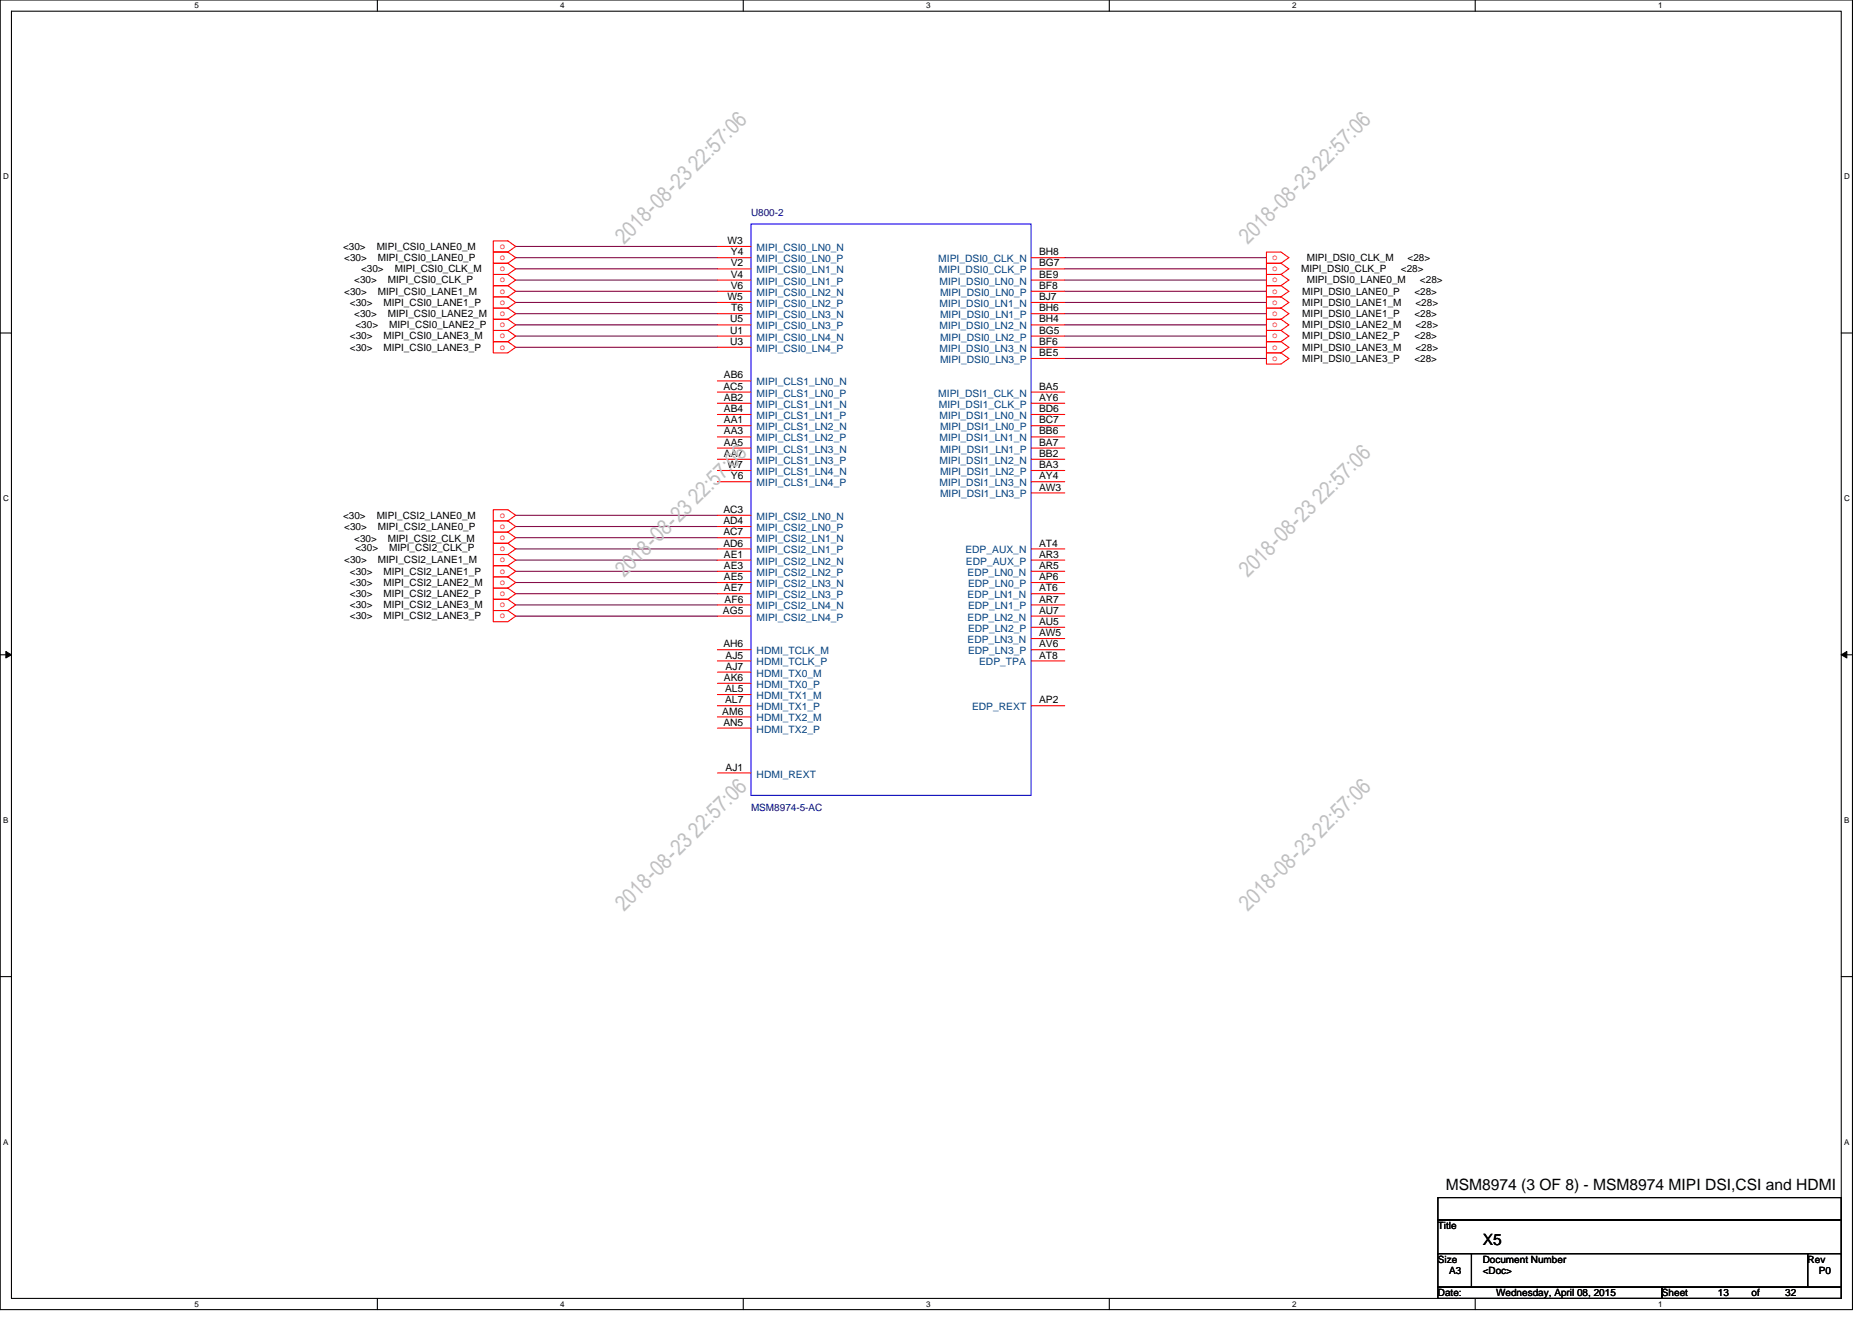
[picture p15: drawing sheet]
<svg xmlns="http://www.w3.org/2000/svg" width="297mm" height="210mm" viewBox="0 0 297 210" stroke-linecap="round" stroke-linejoin="round" font-family="sans-serif">
<defs><g id="words">
<g font-size="3.5" fill="#c0c0c0">
<text x="99" y="38.9" transform="rotate(-45 99 38.9)">2018-08-23 22:57:06</text>
<text x="198" y="38.9" transform="rotate(-45 198 38.9)">2018-08-23 22:57:06</text>
<text x="99" y="91.8" transform="rotate(-45 99 91.8)">2018-08-23 22:57:06</text>
<text x="198" y="91.8" transform="rotate(-45 198 91.8)">2018-08-23 22:57:06</text>
<text x="99" y="144.7" transform="rotate(-45 99 144.7)">2018-08-23 22:57:06</text>
<text x="198" y="144.7" transform="rotate(-45 198 144.7)">2018-08-23 22:57:06</text>
</g>
<g font-size="2.5">
<text x="229.4" y="188.9">MSM8974 (3 OF 8) - MSM8974 MIPI DSI,CSI and HDMI</text>
<text x="235.3" y="197.6">X5</text>
</g>
<g font-size="1.6" fill="#000080">
<text x="119.2" y="34.3">U800-2</text>
<text x="119.2" y="128.7">MSM8974-5-AC</text>
</g>
<g font-size="1.6">
<text x="54.4" y="39.6">&lt;30&gt;</text>
<text x="54.6" y="41.4">&lt;30&gt;</text>
<text x="59.8" y="39.6">MIPI_CSI0_LANE0_M</text>
<text x="60" y="41.4">MIPI_CSI0_LANE0_P</text>
<text x="115.4" y="38.7">W3</text>
<text x="116" y="40.5">Y4</text>
<text x="164.9" y="40.5">BH8</text>
<text x="207.3" y="41.4">MIPI_DSI0_CLK_M</text>
<text x="223.3" y="41.4">&lt;28&gt;</text>
<text x="54.6" y="46.8">&lt;30&gt;</text>
<text x="56.2" y="45">&lt;30&gt;</text>
<text x="57.3" y="43.2">&lt;30&gt;</text>
<text x="60" y="46.8">MIPI_CSI0_LANE1_M</text>
<text x="61.5" y="45">MIPI_CSI0_CLK_P</text>
<text x="62.6" y="43.2">MIPI_CSI0_CLK_M</text>
<text x="115.4" y="47.6">W5</text>
<text x="115.9" y="42.3">V2</text>
<text x="115.9" y="44.1">V4</text>
<text x="115.9" y="45.8">V6</text>
<text x="164.9" y="42.3">BG7</text>
<text x="164.9" y="44.1">BE9</text>
<text x="164.9" y="47.6">BJ7</text>
<text x="164.9" y="45.8">BF8</text>
<text x="206.5" y="43.2">MIPI_DSI0_CLK_P</text>
<text x="206.6" y="46.8">MIPI_DSI0_LANE0_P</text>
<text x="207.3" y="45">MIPI_DSI0_LANE0_M</text>
<text x="222.3" y="43.2">&lt;28&gt;</text>
<text x="224.4" y="46.8">&lt;28&gt;</text>
<text x="225.3" y="45">&lt;28&gt;</text>
<text x="55.5" y="48.5">&lt;30&gt;</text>
<text x="55.5" y="53.9">&lt;30&gt;</text>
<text x="56.2" y="50.3">&lt;30&gt;</text>
<text x="56.4" y="52.1">&lt;30&gt;</text>
<text x="60.9" y="48.5">MIPI_CSI0_LANE1_P</text>
<text x="60.9" y="53.9">MIPI_CSI0_LANE3_M</text>
<text x="61.5" y="50.3">MIPI_CSI0_LANE2_M</text>
<text x="61.7" y="52.1">MIPI_CSI0_LANE2_P</text>
<text x="115.9" y="51.2">U5</text>
<text x="115.9" y="53">U1</text>
<text x="116" y="49.4">T6</text>
<text x="164.9" y="51.2">BH4</text>
<text x="164.9" y="49.4">BH6</text>
<text x="164.9" y="53">BG5</text>
<text x="206.6" y="50.3">MIPI_DSI0_LANE1_P</text>
<text x="206.6" y="48.5">MIPI_DSI0_LANE1_M</text>
<text x="206.6" y="52.1">MIPI_DSI0_LANE2_M</text>
<text x="206.6" y="53.9">MIPI_DSI0_LANE2_P</text>
<text x="224.4" y="50.3">&lt;28&gt;</text>
<text x="224.4" y="53.9">&lt;28&gt;</text>
<text x="224.6" y="48.5">&lt;28&gt;</text>
<text x="224.6" y="52.1">&lt;28&gt;</text>
<text x="55.5" y="55.6">&lt;30&gt;</text>
<text x="60.9" y="55.6">MIPI_CSI0_LANE3_P</text>
<text x="115.9" y="54.7">U3</text>
<text x="164.9" y="54.7">BF6</text>
<text x="164.9" y="56.5">BE5</text>
<text x="206.6" y="57.4">MIPI_DSI0_LANE3_P</text>
<text x="206.6" y="55.6">MIPI_DSI0_LANE3_M</text>
<text x="224.4" y="57.4">&lt;28&gt;</text>
<text x="224.6" y="55.6">&lt;28&gt;</text>
<text x="114.8" y="61.8">AC5</text>
<text x="114.9" y="60.1">AB6</text>
<text x="114.9" y="63.6">AB2</text>
<text x="114.9" y="65.4">AB4</text>
<text x="164.9" y="63.6">AY6</text>
<text x="164.9" y="65.4">BD6</text>
<text x="164.9" y="61.8">BA5</text>
<text x="114.9" y="67.2">AA1</text>
<text x="114.9" y="69">AA3</text>
<text x="114.9" y="70.7">AA5</text>
<text x="164.9" y="69">BB6</text>
<text x="164.9" y="67.2">BC7</text>
<text x="164.9" y="70.7">BA7</text>
<text x="114.9" y="72.5">AA7</text>
<text x="115.4" y="74.3">W7</text>
<text x="116" y="76.1">Y6</text>
<text x="164.9" y="72.5">BB2</text>
<text x="164.9" y="76.1">AY4</text>
<text x="164.9" y="74.3">BA3</text>
<text x="164.9" y="77.9">AW3</text>
<text x="54.4" y="82.3">&lt;30&gt;</text>
<text x="59.8" y="82.3">MIPI_CSI2_LANE0_M</text>
<text x="114.8" y="81.4">AC3</text>
<text x="114.8" y="83.2">AD4</text>
<text x="54.6" y="84.1">&lt;30&gt;</text>
<text x="54.6" y="89.4">&lt;30&gt;</text>
<text x="56.2" y="86">&lt;30&gt;</text>
<text x="56.4" y="87.5">&lt;30&gt;</text>
<text x="60" y="84.1">MIPI_CSI2_LANE0_P</text>
<text x="60" y="89.4">MIPI_CSI2_LANE1_M</text>
<text x="61.5" y="86">MIPI_CSI2_CLK_M</text>
<text x="61.7" y="87.5">MIPI_CSI2_CLK_P</text>
<text x="114.8" y="85">AC7</text>
<text x="114.8" y="86.7">AD6</text>
<text x="114.9" y="88.5">AE1</text>
<text x="164.9" y="86.7">AT4</text>
<text x="164.9" y="88.5">AR3</text>
<text x="55.5" y="91.2">&lt;30&gt;</text>
<text x="55.5" y="94.8">&lt;30&gt;</text>
<text x="55.5" y="93">&lt;30&gt;</text>
<text x="60.9" y="91.2">MIPI_CSI2_LANE1_P</text>
<text x="60.9" y="94.8">MIPI_CSI2_LANE2_P</text>
<text x="60.9" y="93">MIPI_CSI2_LANE2_M</text>
<text x="114.9" y="90.3">AE3</text>
<text x="114.9" y="92.1">AE5</text>
<text x="114.9" y="93.9">AE7</text>
<text x="115" y="95.6">AF6</text>
<text x="164.9" y="92.1">AP6</text>
<text x="164.9" y="95.6">AR7</text>
<text x="164.9" y="90.3">AR5</text>
<text x="164.9" y="93.9">AT6</text>
<text x="55.5" y="98.3">&lt;30&gt;</text>
<text x="55.5" y="96.5">&lt;30&gt;</text>
<text x="60.9" y="98.3">MIPI_CSI2_LANE3_P</text>
<text x="60.9" y="96.5">MIPI_CSI2_LANE3_M</text>
<text x="114.7" y="97.4">AG5</text>
<text x="164.9" y="99.2">AU5</text>
<text x="164.9" y="97.4">AU7</text>
<text x="164.9" y="101">AW5</text>
<text x="114.8" y="102.7">AH6</text>
<text x="115.1" y="104.5">AJ5</text>
<text x="115.1" y="106.3">AJ7</text>
<text x="164.9" y="102.7">AV6</text>
<text x="164.9" y="104.5">AT8</text>
<text x="114.6" y="113.4">AM6</text>
<text x="114.9" y="108.1">AK6</text>
<text x="115.1" y="109.9">AL5</text>
<text x="115.1" y="111.6">AL7</text>
<text x="164.9" y="111.6">AP2</text>
<text x="114.8" y="115.2">AN5</text>
<text x="115.1" y="122.3">AJ1</text>
<text x="228.2" y="195.1">Title</text>
<text x="228.2" y="200.4">Size</text>
<text x="229.9" y="202.2">A3</text>
<text x="235.3" y="200.4">Document Number</text>
<text x="235.3" y="202.2">&lt;Doc&gt;</text>
<text x="286.8" y="200.4">Rev</text>
<text x="288.6" y="202.2">P0</text>
<text x="228.2" y="205.7">Date:</text>
<text x="237.4" y="205.7">Wednesday, April 08, 2015</text>
<text x="263.7" y="205.7">Sheet</text>
<text x="272.6" y="205.7">13</text>
<text x="277.9" y="205.7">of</text>
<text x="283.3" y="205.7">32</text>
</g>
<g font-size="1.6" fill="#f00">
<text x="79.3" y="39.5">o</text>
<text x="79.3" y="41.3">o</text>
<text x="201.8" y="41.3">o</text>
<text x="79.3" y="43">o</text>
<text x="79.3" y="44.8">o</text>
<text x="79.3" y="46.6">o</text>
<text x="201.8" y="43">o</text>
<text x="201.8" y="44.8">o</text>
<text x="201.8" y="46.6">o</text>
<text x="79.3" y="48.4">o</text>
<text x="79.3" y="50.1">o</text>
<text x="79.3" y="51.9">o</text>
<text x="79.3" y="53.7">o</text>
<text x="201.8" y="50.1">o</text>
<text x="201.8" y="48.4">o</text>
<text x="201.8" y="51.9">o</text>
<text x="201.8" y="53.7">o</text>
<text x="79.3" y="55.5">o</text>
<text x="201.8" y="57.3">o</text>
<text x="201.8" y="55.5">o</text>
<text x="79.3" y="82.1">o</text>
<text x="79.3" y="83.9">o</text>
<text x="79.3" y="85.7">o</text>
<text x="79.3" y="87.5">o</text>
<text x="79.3" y="89.3">o</text>
<text x="79.3" y="91">o</text>
<text x="79.3" y="94.6">o</text>
<text x="79.3" y="92.8">o</text>
<text x="79.3" y="98.1">o</text>
<text x="79.3" y="96.4">o</text>
</g>
<g font-size="1.6" fill="#004080">
<text x="120.1" y="39.8">MIPI_CSI0_LN0_N</text>
<text x="120.1" y="41.6">MIPI_CSI0_LN0_P</text>
<text x="148.9" y="41.6">MIPI_DSI0_CLK_N</text>
<text x="120.1" y="43.4">MIPI_CSI0_LN1_N</text>
<text x="120.1" y="45.2">MIPI_CSI0_LN1_P</text>
<text x="120.1" y="46.9">MIPI_CSI0_LN2_N</text>
<text x="149" y="43.4">MIPI_DSI0_CLK_P</text>
<text x="149.1" y="45.2">MIPI_DSI0_LN0_N</text>
<text x="149.2" y="46.9">MIPI_DSI0_LN0_P</text>
<text x="120.1" y="48.7">MIPI_CSI0_LN2_P</text>
<text x="120.1" y="50.5">MIPI_CSI0_LN3_N</text>
<text x="120.1" y="52.3">MIPI_CSI0_LN3_P</text>
<text x="149.1" y="48.7">MIPI_DSI0_LN1_N</text>
<text x="149.1" y="52.3">MIPI_DSI0_LN2_N</text>
<text x="149.2" y="50.5">MIPI_DSI0_LN1_P</text>
<text x="120.1" y="54.1">MIPI_CSI0_LN4_N</text>
<text x="120.1" y="55.8">MIPI_CSI0_LN4_P</text>
<text x="149.1" y="55.8">MIPI_DSI0_LN3_N</text>
<text x="149.2" y="54.1">MIPI_DSI0_LN2_P</text>
<text x="149.2" y="57.6">MIPI_DSI0_LN3_P</text>
<text x="120.1" y="61.2">MIPI_CLS1_LN0_N</text>
<text x="120.1" y="62.9">MIPI_CLS1_LN0_P</text>
<text x="120.1" y="64.7">MIPI_CLS1_LN1_N</text>
<text x="148.9" y="62.9">MIPI_DSI1_CLK_N</text>
<text x="149" y="64.7">MIPI_DSI1_CLK_P</text>
<text x="120.1" y="66.5">MIPI_CLS1_LN1_P</text>
<text x="120.1" y="68.3">MIPI_CLS1_LN2_N</text>
<text x="120.1" y="70.1">MIPI_CLS1_LN2_P</text>
<text x="120.1" y="71.8">MIPI_CLS1_LN3_N</text>
<text x="149.1" y="66.5">MIPI_DSI1_LN0_N</text>
<text x="149.1" y="70.1">MIPI_DSI1_LN1_N</text>
<text x="149.2" y="68.3">MIPI_DSI1_LN0_P</text>
<text x="149.2" y="71.8">MIPI_DSI1_LN1_P</text>
<text x="120.1" y="73.6">MIPI_CLS1_LN3_P</text>
<text x="120.1" y="75.4">MIPI_CLS1_LN4_N</text>
<text x="120.1" y="77.2">MIPI_CLS1_LN4_P</text>
<text x="149.1" y="73.6">MIPI_DSI1_LN2_N</text>
<text x="149.1" y="77.2">MIPI_DSI1_LN3_N</text>
<text x="149.2" y="75.4">MIPI_DSI1_LN2_P</text>
<text x="120.1" y="82.5">MIPI_CSI2_LN0_N</text>
<text x="149.2" y="79">MIPI_DSI1_LN3_P</text>
<text x="120.1" y="84.3">MIPI_CSI2_LN0_P</text>
<text x="120.1" y="86.1">MIPI_CSI2_LN1_N</text>
<text x="120.1" y="87.8">MIPI_CSI2_LN1_P</text>
<text x="120.1" y="89.6">MIPI_CSI2_LN2_N</text>
<text x="153.2" y="87.8">EDP_AUX_N</text>
<text x="153.3" y="89.6">EDP_AUX_P</text>
<text x="120.1" y="91.4">MIPI_CSI2_LN2_P</text>
<text x="120.1" y="93.2">MIPI_CSI2_LN3_N</text>
<text x="120.1" y="95">MIPI_CSI2_LN3_P</text>
<text x="153.5" y="91.4">EDP_LN0_N</text>
<text x="153.5" y="95">EDP_LN1_N</text>
<text x="153.6" y="93.2">EDP_LN0_P</text>
<text x="120.1" y="96.7">MIPI_CSI2_LN4_N</text>
<text x="120.1" y="98.5">MIPI_CSI2_LN4_P</text>
<text x="153.5" y="98.5">EDP_LN2_N</text>
<text x="153.6" y="96.7">EDP_LN1_P</text>
<text x="153.6" y="100.3">EDP_LN2_P</text>
<text x="120.1" y="103.8">HDMI_TCLK_M</text>
<text x="120.1" y="105.6">HDMI_TCLK_P</text>
<text x="120.1" y="107.4">HDMI_TX0_M</text>
<text x="153.5" y="102.1">EDP_LN3_N</text>
<text x="153.6" y="103.8">EDP_LN3_P</text>
<text x="155.4" y="105.6">EDP_TPA</text>
<text x="120.1" y="109.2">HDMI_TX0_P</text>
<text x="120.1" y="111">HDMI_TX1_M</text>
<text x="120.1" y="112.7">HDMI_TX1_P</text>
<text x="154.2" y="112.7">EDP_REXT</text>
<text x="120.1" y="114.5">HDMI_TX2_M</text>
<text x="120.1" y="116.3">HDMI_TX2_P</text>
<text x="120.1" y="123.4">HDMI_REXT</text>
</g>
<g font-size="1.3">
<text x="30.8" y="1.3">5</text>
<text x="88.9" y="1.3">4</text>
<text x="147" y="1.3">3</text>
<text x="205" y="1.3">2</text>
<text x="263.1" y="1.3">1</text>
<text x=".5" y="28.4">D</text>
<text x="292.6" y="28.4">D</text>
<text x=".5" y="79.5">C</text>
<text x="292.6" y="79.5">C</text>
<text x=".5" y="130.6">B</text>
<text x="292.6" y="130.6">B</text>
<text x=".5" y="181.7">A</text>
<text x="292.6" y="181.7">A</text>
<text x="30.8" y="207.4">5</text>
<text x="88.9" y="207.4">4</text>
<text x="147" y="207.4">3</text>
<text x="205" y="207.4">2</text>
<text x="263.1" y="207.4">1</text>
</g>
</g></defs>
<path d="M0 0h293.9v207.9h-293.9zM1.8 1.8h290.4v204.3h-290.4z" fill="none" stroke="#000" stroke-width=".17"/>
<g fill="#fff">
<path d="M30.8 .2h.7v1.4h-.7z"/>
<path d="M30.8 206.3h.7v1.4h-.7z"/>
</g>
<path d="M59.9 0v1.8M59.9 206.1v1.8" fill="none" stroke="#000" stroke-width=".17"/>
<g fill="#fff">
<path d="M88.9 .2h.7v1.4h-.7z"/>
<path d="M88.9 206.3h.7v1.4h-.7z"/>
</g>
<path d="M117.9 0v1.8M117.9 206.1v1.8" fill="none" stroke="#000" stroke-width=".17"/>
<g fill="#fff">
<path d="M147 .2h.7v1.4h-.7z"/>
<path d="M147 206.3h.7v1.4h-.7z"/>
</g>
<path d="M176 0v1.8M176 206.1v1.8" fill="none" stroke="#000" stroke-width=".17"/>
<g fill="#fff">
<path d="M205 .2h.7v1.4h-.7z"/>
<path d="M205 206.3h.7v1.4h-.7z"/>
</g>
<path d="M234.1 0v1.8M234.1 206.1v1.8" fill="none" stroke="#000" stroke-width=".17"/>
<g fill="#fff">
<path d="M263.1 .2h.7v1.4h-.7z"/>
<path d="M263.1 206.3h.7v1.4h-.7z"/>
<path d="M.5 27.3h.9v1.4h-.9z"/>
<path d="M292.6 27.3h.9v1.4h-.9z"/>
<path d="M.5 78.4h.9v1.4h-.9z"/>
<path d="M292.6 78.4h.9v1.4h-.9z"/>
</g>
<path d="M0 52.9h1.8M292.2 52.9h1.7" fill="none" stroke="#000" stroke-width=".17"/>
<g fill="#fff">
<path d="M.5 129.5h.8v1.4h-.8z"/>
<path d="M292.6 129.5h.9v1.4h-.9z"/>
</g>
<path d="M0 103.9h1.8M292.2 103.9h1.7" fill="none" stroke="#000" stroke-width=".17"/>
<path d="M.9 103.4l.9 .5-.9 .5zM292.2 103.9l.8-.5v1z" fill="#000" stroke="#000" stroke-width=".16"/>
<g fill="#fff">
<path d="M.5 180.5h.8v1.4h-.8z"/>
<path d="M292.6 180.5h.9v1.4h-.9z"/>
</g>
<path d="M0 155h1.8M292.2 155h1.7M228.2 190.1h64v3.5h-64zM228.2 193.6h64v5.4h-64zM228.2 199h5.3v5.3h-5.3zM233.5 199h53.3v5.3h-53.3zM286.8 199h5.4v5.3h-5.4zM228.2 204.3h35.5v1.8h-35.5zM263.7 204.3h28.5v1.8h-28.5z" fill="none" stroke="#000" stroke-width=".17"/>
<g fill="none" stroke="#800040" stroke-width=".17">
<path d="M81.8 39.1h32M81.8 40.9h32M81.8 42.7h32M81.8 46.2h32M81.8 44.4h32M81.8 48h32M81.8 51.6h32M81.8 49.8h32M81.8 53.3h32M81.8 55.1h32M168.9 49.8h32.1M168.9 40.9h32.1"/>
<path d="M168.9 42.7h32.1M168.9 44.4h32.1M168.9 48h32.1M168.9 46.2h32.1M168.9 51.6h32.1M168.9 56.9h32.1M168.9 53.3h32.1M168.9 55.1h32.1M81.8 94.2h32M81.8 92.5h32M81.8 97.8h32M81.8 96h32"/>
<path d="M81.8 83.6h32M81.8 81.8h32M81.8 85.3h32M81.8 87.1h32M81.8 88.9h32M81.8 90.7h32"/>
</g>
<g fill="none" stroke="#f00" stroke-width=".17">
<path d="M78.3 38.2h2.3l1.2 .9-1.2 .9h-2.3zM113.8 39.1h5.4M78.3 54.2h2.3l1.2 .9-1.2 .9h-2.3zM80.6 40l1.2 .9-1.2 .9M80.6 41.8l1.2 .9-1.2 .9M80.6 43.6l1.2 .8-1.2 .9M80.6 45.3l1.2 .9-1.2 .9M80.6 47.1l1.2 .9-1.2 .9M80.6 48.9l1.2 .9-1.2 .9M80.6 50.7l1.2 .9-1.2 .9M80.6 52.5l1.2 .8-1.2 .9M80.6 40h-2.3v1.8h2.3"/>
<path d="M80.6 41.8h-2.3v1.8h2.3M80.6 43.6h-2.3v1.7h2.3M80.6 45.3h-2.3v1.8h2.3M80.6 47.1h-2.3v1.8h2.3M80.6 48.9h-2.3v1.8h2.3M80.6 50.7h-2.3v1.8h2.3M80.6 52.5h-2.3v1.7h2.3M113.8 40.9h5.4M113.8 42.7h5.4M113.8 44.4h5.4M113.8 46.2h5.4M113.8 48h5.4"/>
<path d="M113.8 49.8h5.4M113.8 51.6h5.4M113.8 53.3h5.4M113.8 55.1h5.4M163.6 40.9h5.3M163.6 42.7h5.3M163.6 44.4h5.3M163.6 46.2h5.3M163.6 48h5.3M163.6 49.8h5.3M163.6 51.6h5.3M163.6 53.3h5.3"/>
<path d="M163.6 55.1h5.3M163.6 56.9h5.3M201 40h2.3l1.2 .9-1.2 .9h-2.3zM201 56h2.3l1.2 .9-1.2 .9h-2.3zM203.3 48.9l1.2 .9-1.2 .9M203.3 41.8l1.2 .9-1.2 .9M203.3 43.6l1.2 .8-1.2 .9M203.3 45.3l1.2 .9-1.2 .9M203.3 47.1l1.2 .9-1.2 .9M203.3 50.7l1.2 .9-1.2 .9M203.3 54.2l1.2 .9-1.2 .9M203.3 52.5l1.2 .8-1.2 .9"/>
<path d="M203.3 48.9h-2.3v1.8h2.3M203.3 41.8h-2.3v1.8h2.3M203.3 43.6h-2.3v1.7h2.3M203.3 45.3h-2.3v1.8h2.3M203.3 47.1h-2.3v1.8h2.3M203.3 50.7h-2.3v1.8h2.3M203.3 54.2h-2.3v1.8h2.3M203.3 52.5h-2.3v1.7h2.3M113.8 60.5h5.4M113.8 62.2h5.4M113.8 64h5.4M113.8 65.8h5.4"/>
<path d="M113.8 67.6h5.4M113.8 69.3h5.4M113.8 71.1h5.4M113.8 72.9h5.4M113.8 74.7h5.4M113.8 76.5h5.4M163.6 62.2h5.3M163.6 64h5.3M163.6 65.8h5.3M163.6 67.6h5.3M163.6 69.3h5.3M163.6 71.1h5.3"/>
<path d="M163.6 72.9h5.3M163.6 74.7h5.3M163.6 76.5h5.3M163.6 78.2h5.3M78.3 80.9h2.3l1.2 .9-1.2 .9h-2.3zM78.3 96.9h2.3l1.2 .9-1.2 .9h-2.3zM80.6 82.7l1.2 .9-1.2 .9M80.6 84.5l1.2 .8-1.2 .9M80.6 86.2l1.2 .9-1.2 .9M80.6 89.8l1.2 .9-1.2 .9M80.6 88l1.2 .9-1.2 .9M80.6 93.3l1.2 .9-1.2 .9"/>
<path d="M80.6 91.6l1.2 .9-1.2 .8M80.6 95.1l1.2 .9-1.2 .9M80.6 82.7h-2.3v1.8h2.3M80.6 84.5h-2.3v1.7h2.3M80.6 86.2h-2.3v1.8h2.3M80.6 89.8h-2.3v1.8h2.3M80.6 88h-2.3v1.8h2.3M80.6 93.3h-2.3v1.8h2.3M80.6 91.6h-2.3v1.7h2.3M80.6 95.1h-2.3v1.8h2.3M113.8 81.8h5.4M113.8 83.6h5.4"/>
<path d="M113.8 85.3h5.4M113.8 87.1h5.4M113.8 88.9h5.4M113.8 90.7h5.4M113.8 92.5h5.4M113.8 94.2h5.4M113.8 96h5.4M113.8 97.8h5.4M163.6 87.1h5.3M163.6 88.9h5.3M163.6 90.7h5.3M163.6 92.5h5.3"/>
<path d="M163.6 94.2h5.3M163.6 96h5.3M163.6 97.8h5.3M163.6 99.6h5.3M113.8 103.1h5.4M113.8 104.9h5.4M113.8 106.7h5.4M113.8 108.5h5.4M113.8 110.2h5.4M113.8 112h5.4M113.8 113.8h5.4M113.8 115.6h5.4"/>
<path d="M163.6 101.3h5.3M163.6 103.1h5.3M163.6 104.9h5.3M163.6 112h5.3M113.8 122.7h5.4"/>
</g>
<path d="M119.2 35.6h44.4v90.6h-44.4z" fill="none" stroke="#00f" stroke-width=".17"/>
<use href="#words"/>
</svg>
